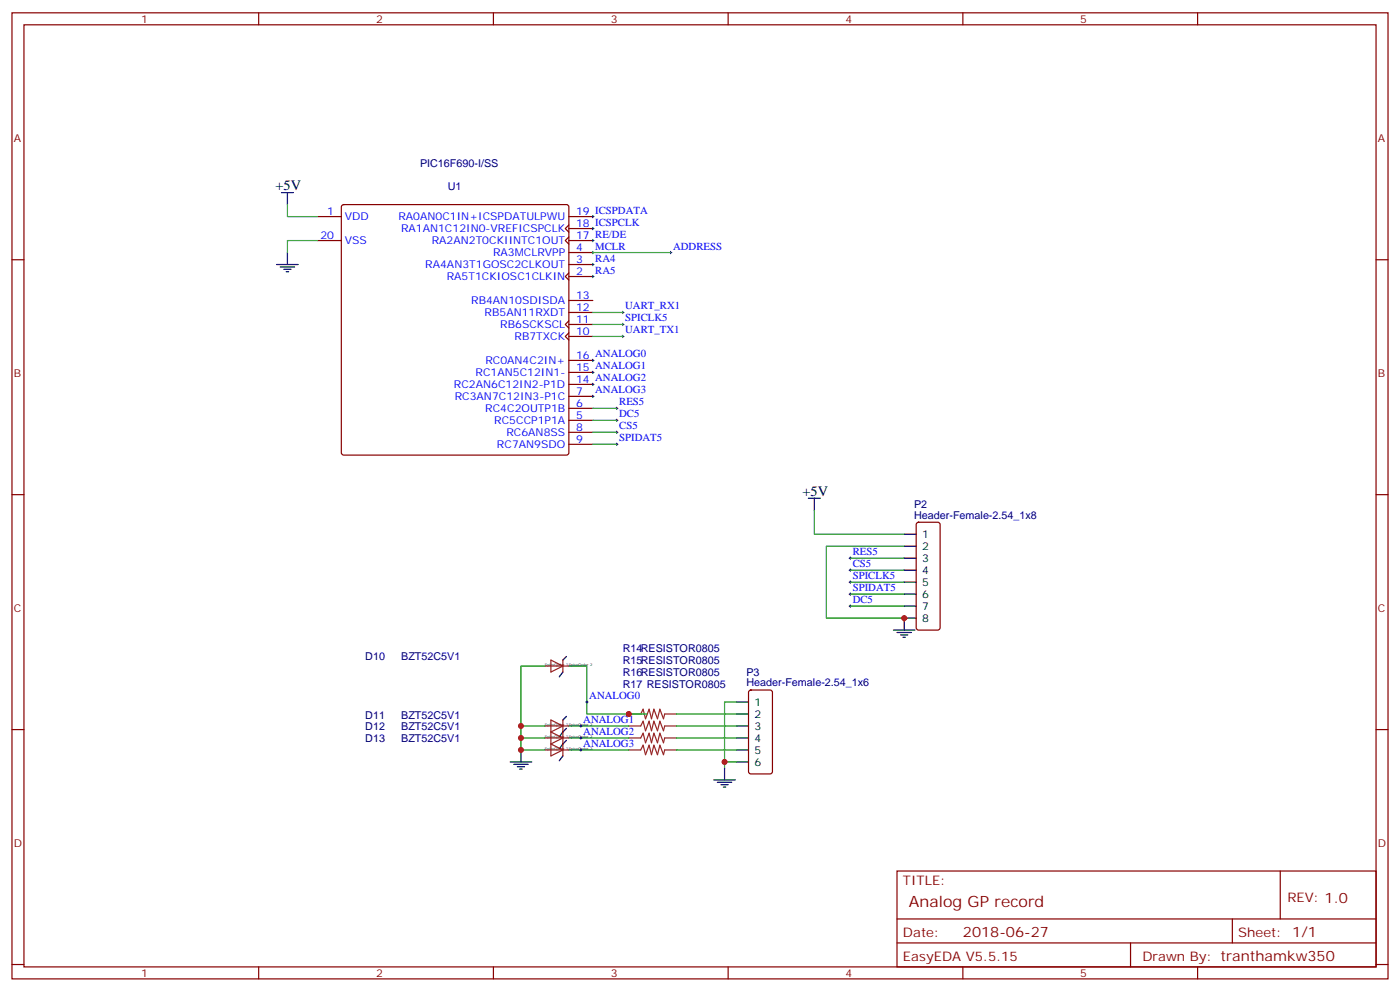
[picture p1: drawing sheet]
<svg xmlns="http://www.w3.org/2000/svg" width="412mm" height="292mm" viewBox="0 0 412 292" stroke-linecap="round" stroke-linejoin="round" font-family="sans-serif">
<defs><g id="words">
<text font-size="4.6" fill="#800" x="267.8" y="266.9">Analog GP record</text>
<g font-size="4.2">
<text x="81.1" y="56">+5V</text>
<text x="236.4" y="145.9">+5V</text>
</g>
<text font-size="4.2" fill="#800" x="283.6" y="275.8">2018-06-27</text>
<g font-size="3.9" fill="#800">
<text x="266" y="260.6">TITLE:</text>
<text x="379.2" y="265.5">REV: 1.0</text>
<text x="266" y="275.8">Date:</text>
<text x="364.8" y="275.8">Sheet: 1/1</text>
<text x="266" y="282.8">EasyEDA V5.5.15</text>
<text x="336.5" y="282.8">Drawn By: tranthamkw350</text>
</g>
<g font-size="3.2" fill="#800">
<text x="41.6" y="6.8">1</text>
<text x="110.8" y="6.8">2</text>
<text x="179.9" y="6.8">3</text>
<text x="249.1" y="6.8">4</text>
<text x="318.2" y="6.8">5</text>
<text x="4.1" y="41.9">A</text>
<text x="405.9" y="41.9">A</text>
<text x="4.1" y="111">B</text>
<text x="405.9" y="111">B</text>
<text x="4.1" y="180.2">C</text>
<text x="405.9" y="180.2">C</text>
<text x="4.1" y="249.3">D</text>
<text x="405.9" y="249.3">D</text>
<text x="41.6" y="287.6">1</text>
<text x="110.8" y="287.6">2</text>
<text x="179.9" y="287.6">3</text>
<text x="249.1" y="287.6">4</text>
<text x="318.2" y="287.6">5</text>
</g>
<g font-size="3.2" fill="#000080">
<text x="123.7" y="49.1">PIC16F690-I/SS</text>
<text x="131.9" y="55.9">U1</text>
<text x="269.3" y="149.5">P2</text>
<text x="269.3" y="152.6">Header-Female-2.54_1x8</text>
<text x="183.4" y="192">R14RESISTOR0805</text>
<text x="107.6" y="194.1">D10</text>
<text x="118.2" y="194.1">BZT52C5V1</text>
<text x="183.4" y="195.5">R15RESISTOR0805</text>
<text x="183.4" y="199">R16RESISTOR0805</text>
<text x="183.4" y="202.5">R17 RESISTOR0805</text>
<text x="219.9" y="202">Header-Female-2.54_1x6</text>
<text x="219.9" y="198.9">P3</text>
<text x="107.6" y="211.7">D11</text>
<text x="107.6" y="214.9">D12</text>
<text x="118.2" y="211.7">BZT52C5V1</text>
<text x="118.2" y="214.9">BZT52C5V1</text>
<text x="107.6" y="218.5">D13</text>
<text x="118.2" y="218.5">BZT52C5V1</text>
</g>
<g font-size="3.2" fill="#00f">
<text x="96.4" y="63.4">1</text>
<text x="101.6" y="64.8">VDD</text>
<text x="117.4" y="64.8">RA0AN0C1IN+ICSPDATULPWU</text>
<text x="169.7" y="63.4">19 ICSPDATA</text>
<text x="94.4" y="70.4">20</text>
<text x="101.6" y="71.9">VSS</text>
<text x="118.1" y="68.3">RA1AN1C12IN0-VREFICSPCLK</text>
<text x="127.2" y="71.9">RA2AN2T0CKIINTC1OUT</text>
<text x="169.7" y="70.4">17 RE/DE</text>
<text x="169.7" y="66.9">18 ICSPCLK</text>
<text x="145.3" y="75.4">RA3MCLRVPP</text>
<text x="169.7" y="77.5">3</text>
<text x="169.7" y="74">4</text>
<text x="175.3" y="73.4">MCLR</text>
<text x="175.3" y="77">RA4</text>
<text x="198.3" y="73.4">ADDRESS</text>
<text x="125.3" y="78.9">RA4AN3T1GOSC2CLKOUT</text>
<text x="131.6" y="82.4">RA5T1CKIOSC1CLKIN</text>
<text x="169.7" y="81">2</text>
<text x="175.3" y="80.5">RA5</text>
<text x="138.8" y="89.5">RB4AN10SDISDA</text>
<text x="169.7" y="88.1">13</text>
<text x="142.8" y="93">RB5AN11RXDT</text>
<text x="169.7" y="95.1">11</text>
<text x="169.7" y="91.6">12</text>
<text x="184.1" y="94.6">SPICLK5</text>
<text x="184.1" y="91.1">UART_RX1</text>
<text x="147.4" y="96.6">RB6SCKSCL</text>
<text x="151.6" y="100.1">RB7TXCK</text>
<text x="169.7" y="98.7">10</text>
<text x="184.1" y="98.1">UART_TX1</text>
<text x="143" y="107.1">RC0AN4C2IN+</text>
<text x="169.7" y="105.7">16 ANALOG0</text>
<text x="140.1" y="110.7">RC1AN5C12IN1-</text>
<text x="169.7" y="112.8">14 ANALOG2</text>
<text x="169.7" y="109.3">15 ANALOG1</text>
<text x="133.7" y="114.2">RC2AN6C12IN2-P1D</text>
<text x="133.9" y="117.7">RC3AN7C12IN3-P1C</text>
<text x="169.7" y="119.8">6</text>
<text x="169.7" y="116.3">7</text>
<text x="175.3" y="115.8">ANALOG3</text>
<text x="182.4" y="119.3">RES5</text>
<text x="143" y="121.2">RC4C2OUTP1B</text>
<text x="145.6" y="124.8">RC5CCP1P1A</text>
<text x="169.7" y="123.4">5</text>
<text x="182.4" y="122.8">DC5</text>
<text x="146.4" y="131.8">RC7AN9SDO</text>
<text x="149.2" y="128.3">RC6AN8SS</text>
<text x="169.7" y="126.9">8</text>
<text x="169.7" y="130.4">9</text>
<text x="182.4" y="129.9">SPIDAT5</text>
<text x="182.4" y="126.4">CS5</text>
<text x="251.2" y="166.9">CS5</text>
<text x="251.2" y="163.4">RES5</text>
<text x="251.2" y="170.5">SPICLK5</text>
<text x="251.2" y="174">SPIDAT5</text>
<text x="251.2" y="177.5">DC5</text>
<text x="173.6" y="205.7">ANALOG0</text>
<text x="171.8" y="212.8">ANALOG1</text>
<text x="171.8" y="216.3">ANALOG2</text>
<text x="171.8" y="219.9">ANALOG3</text>
</g>
<g font-size="3.2">
<text x="271.6" y="158.3">1</text>
<text x="271.6" y="161.8">2</text>
<text x="271.6" y="165.3">3</text>
<text x="271.6" y="168.9">4</text>
<text x="271.6" y="172.4">5</text>
<text x="271.6" y="175.9">6</text>
<text x="271.6" y="179.5">7</text>
<text x="271.6" y="183">8</text>
<text x="222.2" y="207.7">1</text>
<text x="222.2" y="211.2">2</text>
<text x="222.2" y="214.7">3</text>
<text x="222.2" y="218.3">4</text>
<text x="222.2" y="221.8">5</text>
<text x="222.2" y="225.3">6</text>
</g>
<g font-size="1.1">
<text x="160.5" y="196">SpiceOrder 1SpiceOrder 2</text>
<text x="160.5" y="213.7">SpiceOrder 1SpiceOrder 2</text>
<text x="160.5" y="217.2">SpiceOrder 1SpiceOrder 2</text>
<text x="160.5" y="220.7">SpiceOrder 1SpiceOrder 2</text>
</g>
</g></defs>
<g fill="none" stroke="#870000" stroke-width=".35">
<path d="M3.5 3.8h405.4v284.3h-405.4zM7.1 7.3h398.2v277.3h-398.2zM76.2 3.8v3.5M145.3 3.8v3.5M214.5 3.8v3.5M283.6 3.8v3.5M352.8 3.8v3.5M3.5 76.4h3.6M93.5 63.7h7M93.5 70.8h7M100.8 60.4l.4-.2h65.7l.5 .2 .2 .5v72.3l-.3 .5-.4 .2h-65.7l-.5-.2-.2-.5v-72.3zM167.6 69.7l-1.1 1.1 1.1 1.1"/>
<path d="M167.6 66.2l-1.1 1.1 1.1 1M167.6 63.7h7M167.6 77.9h7M167.6 74.3h7M167.6 70.8h7M167.6 67.3h7M405.3 76.4h3.6M167.6 80.3l-1.1 1.1 1.1 1M167.6 98l-1.1 1 1.1 1.1M167.6 94.4l-1.1 1.1 1.1 1.1M167.6 81.4h7M167.6 99h7"/>
<path d="M167.6 95.5h7M167.6 92h7M167.6 88.4h7M167.6 116.7h7M167.6 113.1h7M167.6 109.6h7M167.6 106.1h7M167.6 123.7h7M167.6 120.2h7M167.6 127.2h7M167.6 130.8h7M3.5 145.6h3.6"/>
<path d="M270.1 153.9l.5-.2h5.6l.5 .2 .2 .5v30.3l-.2 .5-.5 .3h-5.6l-.5-.3-.2-.5v-30.3zM405.3 145.6h3.6M3.5 214.7h3.6M220.7 203.3l.5-.2h5.6l.7 .4v23.6l-.4 .6-5.9 .1-.7-.5v-23.5zM405.3 214.7h3.6M264.2 256.4h141.1v28.2h-141.1zM377.1 256.4v14.1M264.2 270.5h141.1M264.2 277.5h141.1M333 277.5v7.1M363 270.5v7M3.5 283.9h3.6"/>
<path d="M76.2 284.6v3.5M145.3 284.6v3.5M214.5 284.6v3.5M283.6 284.6v3.5M352.8 284.6v3.5M405.3 283.9h3.6"/>
</g>
<g fill="none" stroke="#000" stroke-width=".35">
<path d="M82.9 56.7h3.5M84.7 56.7v3.5M81.5 77.9h6.3M82.5 78.6h4.3M83.6 79.3h2.1M84.3 80h.7M84.7 74.3v3.6M238.1 146.6h3.6M239.9 146.6v3.6M266.3 157.2h3.6M266.3 160.8h3.6M266.3 164.3h3.6"/>
<path d="M266.3 167.8h3.6M266.3 171.3h3.6M266.3 174.9h3.6M266.3 178.4h3.6M165.8 197.8l-1.1 1.4M166.9 193.2l-1.1 1.1M263.2 185.5h6.3M264.2 186.2h4.3M265.3 186.9h2.1M266 187.6h.7M269.9 181.9h-3.6v3.6M166.9 210.9l-1.1 1"/>
<path d="M166.9 214.4l-2.2 2.5M166.9 217.9l-2.2 2.5M217 206.6h3.5M217 210.1h3.5M217 213.7h3.5M217 217.2h3.5M150.3 224.3h6.3M151.3 225h4.3M152.4 225.7h2.1M153.1 226.4h.7M153.5 220.7v3.6M165.8 222.5l-1.1 1.4"/>
<path d="M210.3 229.6h6.3M211.3 230.3h4.2M212.4 231h2.1M213.1 231.7h.7M213.4 226v3.6M217 220.7h3.5M217 224.3h3.5"/>
</g>
<g fill="none" stroke="#008700" stroke-width=".35">
<path d="M84.7 60.2v3.5h8.8M93.5 70.8h-8.8v3.5M174.6 74.3h23M174.6 95.5h8.8M174.6 92h8.8M174.6 99h8.8M174.6 130.8h7.1M174.6 127.2h7.1M174.6 120.2h7.1M174.6 123.7h7.1M239.9 150.2v7h26.4M250.5 174.9h15.8"/>
<path d="M250.5 171.3h15.8M250.5 167.8h15.8M250.5 164.3h15.8M250.5 178.4h15.8M266.3 160.8h-22.9v21.1h22.9M160.5 196h-7v24.7h7M167.6 196h5.3v14.1h17.6M153.5 213.7h7M153.5 217.2h7M167.6 213.7h17.6M167.6 217.2h17.6M199.3 213.7h17.7"/>
<path d="M199.3 217.2h17.7M199.3 210.1h17.7M217 206.6h-3.6v19.4M167.6 220.7h17.6M199.3 220.7h17.7M213.4 224.3h3.6"/>
</g>
<g fill="none" stroke="#000" stroke-width=".29">
<path d="M174.3 74.3h.7M174.3 63.7h.7M174.3 67.3h.7M174.3 77.9h.7M174.3 70.8h.7M174.6 63.4v.7M174.6 66.9v.7M174.6 70.4v.8M174.6 74v.7M174.6 77.5v.7M197.2 74.3h.7M197.6 74v.7"/>
<path d="M174.3 81.4h.7M174.6 81v.7M183.1 95.5h.7M183.1 99h.7M183.1 92h.7M183.4 91.6v.7M183.4 95.1v.7M183.4 98.7v.7M174.3 106.1h.7M174.3 109.6h.7M174.3 113.1h.7M174.3 116.7h.7"/>
<path d="M174.6 105.7v.7M174.6 109.3v.7M174.6 112.8v.7M174.6 116.3v.7M181.7 119.8v.7M181.3 130.8h.7M181.3 127.2h.7M181.3 123.7h.7M181.3 120.2h.7M181.7 123.4v.7M181.7 126.9v.7M181.7 130.4v.7"/>
<path d="M250.1 171.3h.7M250.1 174.9h.7M250.1 167.8h.7M250.1 164.3h.7M250.1 178.4h.7M250.5 163.9v.7M250.5 167.5v.7M250.5 171v.7M250.5 174.5v.7M250.5 178v.8M170.7 213.7h.7M170.7 217.2h.7"/>
<path d="M171.1 213.3v.7M171.1 216.9v.7M172.5 206.6h.7M172.9 206.3v.7M170.7 220.7h.7M171.1 220.4v.7"/>
</g>
<path d="M160.5 196h7.1M162.3 194.3l3.5 1.7-3.5 1.8zM165.8 194.3v3.5M160.5 213.7h7.1M160.5 217.2h7.1M162.3 211.9l3.5 1.8-3.5 1.7 3.5 1.8-3.5 1.8 3.5 1.7-3.5 1.8zM165.8 211.9v10.6M185.2 210.1h3.5l.7-1.4 .7 2.9 1.1-2.9 .7 2.9 .7-2.9 1.1 2.9 .7-2.9 1 2.9 .4-1.5h3.5M185.2 217.2h3.5l.7-1.4 .7 2.8 1.1-2.8 .7 2.8 .7-2.8 1.1 2.8 .7-2.8 1 2.8 .4-1.4h3.5M185.2 213.7h3.5l.7-1.4 .7 2.8 1.1-2.8 .7 2.8 .7-2.8 1.1 2.8 .7-2.8 1 2.8 .4-1.4h3.5M160.5 220.7h7.1M185.2 220.7h3.5l.7-1.4 .7 2.8 1.1-2.8 .7 2.8 .7-2.8 1.1 2.8 .7-2.8 1 2.8 .4-1.4h3.5" fill="none" stroke="#8c2424" stroke-width=".35"/>
<g fill="#c00">
<circle cx="153.5" cy="220.7" r=".88"/>
<circle cx="153.5" cy="213.7" r=".88"/>
<circle cx="213.4" cy="224.3" r=".88"/>
<circle cx="153.5" cy="217.2" r=".88"/>
<circle cx="185.2" cy="210.1" r=".88"/>
<circle cx="266.3" cy="181.9" r=".88"/>
</g>
<use href="#words"/>
</svg>
